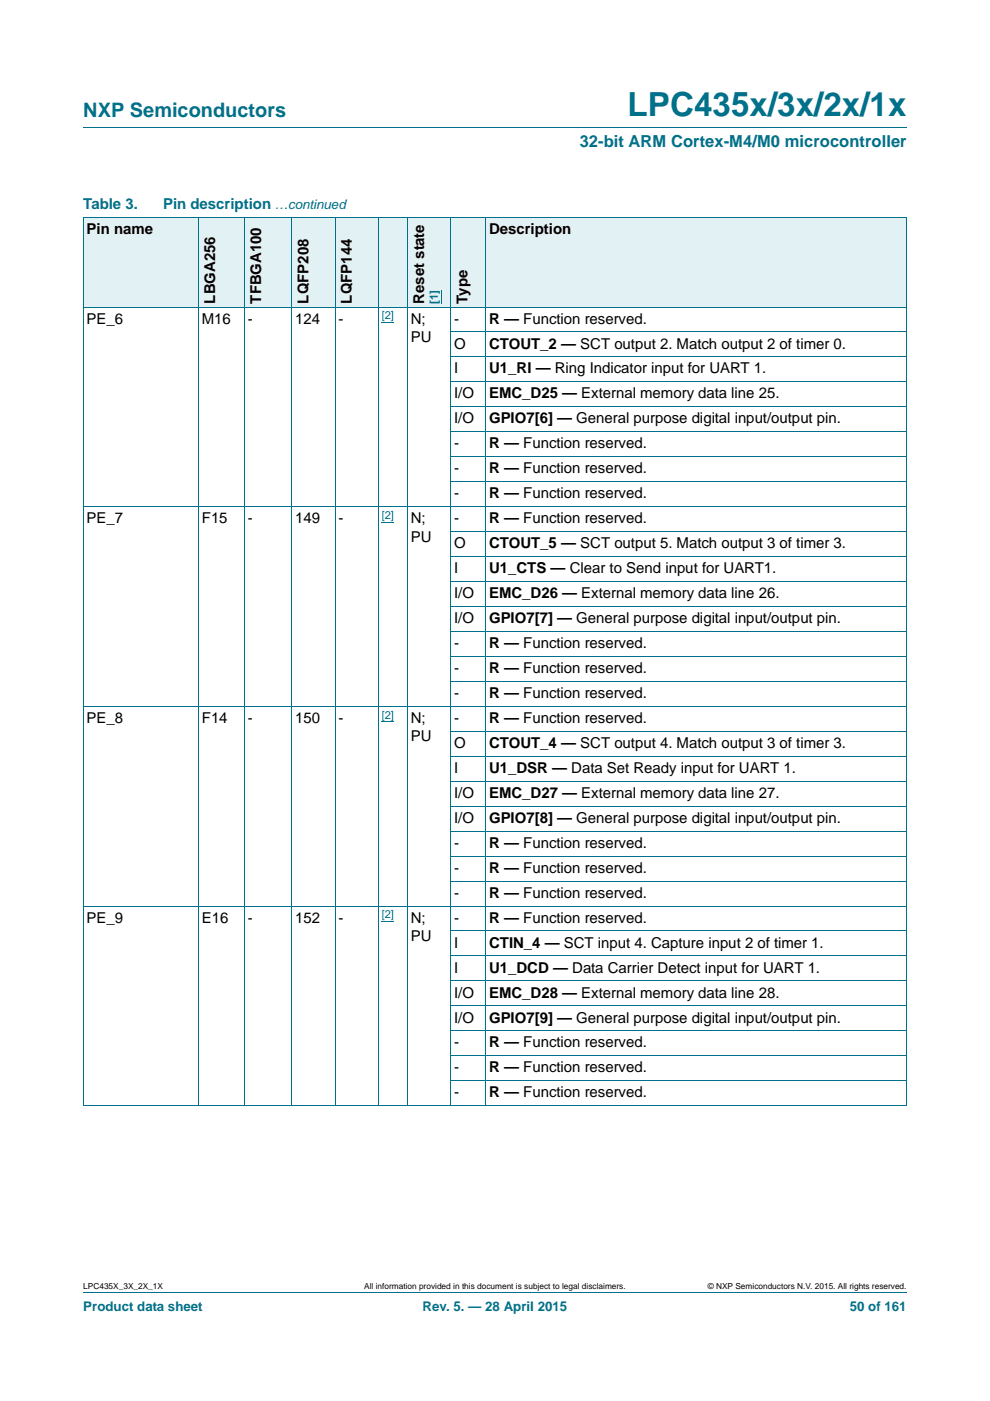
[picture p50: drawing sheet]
<svg xmlns="http://www.w3.org/2000/svg" width="210mm" height="297mm" viewBox="0 0 210 297" stroke-linecap="round" stroke-linejoin="round" font-family="sans-serif">
<defs><g id="words">
<text font-size="7" fill="#00718a" x="133.1" y="24.6">LPC435x/3x/2x/1x</text>
<text font-size="4.2" fill="#00718a" x="17.7" y="24.9">NXP Semiconductors</text>
<text font-size="3.5" fill="#00718a" x="123" y="31.1">32-bit ARM Cortex-M4/M0 microcontroller</text>
<g font-size="3.2" fill="#00718a">
<text x="17.7" y="44.3">Table 3.</text>
<text x="34.6" y="44.3">Pin description</text>
</g>
<g font-size="3.2">
<text x="18.4" y="49.6">Pin name</text>
<text x="103.7" y="49.6">Description</text>
<text x="45.6" y="64.4" transform="rotate(-90 45.6 64.4)">LBGA256</text>
<text x="55.4" y="64.4" transform="rotate(-90 55.4 64.4)">TFBGA100</text>
<text x="65.4" y="64.4" transform="rotate(-90 65.4 64.4)">LQFP208</text>
<text x="74.6" y="64.4" transform="rotate(-90 74.6 64.4)">LQFP144</text>
<text x="90" y="64.4" transform="rotate(-90 90 64.4)">Reset state</text>
<text x="99.1" y="64.4" transform="rotate(-90 99.1 64.4)">Type</text>
<text x="18.4" y="68.6">PE_6</text>
<text x="42.8" y="68.6">M16</text>
<text x="52.5" y="68.6">-</text>
<text x="62.6" y="68.6">124</text>
<text x="71.8" y="68.6">-</text>
<text x="87.1" y="68.6">N;</text>
<text x="96.3" y="68.6">-</text>
<text x="103.7" y="68.6">R — Function reserved.</text>
<text x="87.1" y="72.5">PU</text>
<text x="96.3" y="73.9">O</text>
<text x="103.7" y="73.9">CTOUT_2 — SCT output 2. Match output 2 of timer 0.</text>
<text x="96.3" y="79.2">I</text>
<text x="103.7" y="79.2">U1_RI — Ring Indicator input for UART 1.</text>
<text x="96.3" y="84.5">I/O</text>
<text x="96.3" y="89.8">I/O</text>
<text x="103.7" y="84.5">EMC_D25 — External memory data line 25.</text>
<text x="103.7" y="89.8">GPIO7[6] — General purpose digital input/output pin.</text>
<text x="96.3" y="95.1">-</text>
<text x="103.7" y="95.1">R — Function reserved.</text>
<text x="96.3" y="100.4">-</text>
<text x="103.7" y="100.4">R — Function reserved.</text>
<text x="96.3" y="105.7">-</text>
<text x="103.7" y="105.7">R — Function reserved.</text>
<text x="18.4" y="110.9">PE_7</text>
<text x="42.8" y="110.9">F15</text>
<text x="52.5" y="110.9">-</text>
<text x="62.6" y="110.9">149</text>
<text x="71.8" y="110.9">-</text>
<text x="87.1" y="110.9">N;</text>
<text x="96.3" y="110.9">-</text>
<text x="103.7" y="110.9">R — Function reserved.</text>
<text x="87.1" y="114.8">PU</text>
<text x="96.3" y="116.2">O</text>
<text x="103.7" y="116.2">CTOUT_5 — SCT output 5. Match output 3 of timer 3.</text>
<text x="96.3" y="121.5">I</text>
<text x="103.7" y="121.5">U1_CTS — Clear to Send input for UART1.</text>
<text x="96.3" y="126.8">I/O</text>
<text x="103.7" y="126.8">EMC_D26 — External memory data line 26.</text>
<text x="96.3" y="132.1">I/O</text>
<text x="96.3" y="137.4">-</text>
<text x="103.7" y="132.1">GPIO7[7] — General purpose digital input/output pin.</text>
<text x="103.7" y="137.4">R — Function reserved.</text>
<text x="96.3" y="142.7">-</text>
<text x="103.7" y="142.7">R — Function reserved.</text>
<text x="96.3" y="148">-</text>
<text x="103.7" y="148">R — Function reserved.</text>
<text x="18.4" y="153.3">PE_8</text>
<text x="42.8" y="153.3">F14</text>
<text x="52.5" y="153.3">-</text>
<text x="62.6" y="153.3">150</text>
<text x="71.8" y="153.3">-</text>
<text x="87.1" y="153.3">N;</text>
<text x="96.3" y="153.3">-</text>
<text x="103.7" y="153.3">R — Function reserved.</text>
<text x="87.1" y="157.2">PU</text>
<text x="96.3" y="158.6">O</text>
<text x="103.7" y="158.6">CTOUT_4 — SCT output 4. Match output 3 of timer 3.</text>
<text x="96.3" y="163.9">I</text>
<text x="103.7" y="163.9">U1_DSR — Data Set Ready input for UART 1.</text>
<text x="96.3" y="169.2">I/O</text>
<text x="103.7" y="169.2">EMC_D27 — External memory data line 27.</text>
<text x="96.3" y="174.5">I/O</text>
<text x="96.3" y="179.8">-</text>
<text x="103.7" y="174.5">GPIO7[8] — General purpose digital input/output pin.</text>
<text x="103.7" y="179.8">R — Function reserved.</text>
<text x="96.3" y="185">-</text>
<text x="103.7" y="185">R — Function reserved.</text>
<text x="96.3" y="190.3">-</text>
<text x="103.7" y="190.3">R — Function reserved.</text>
<text x="18.4" y="195.6">PE_9</text>
<text x="42.8" y="195.6">E16</text>
<text x="52.5" y="195.6">-</text>
<text x="62.6" y="195.6">152</text>
<text x="71.8" y="195.6">-</text>
<text x="87.1" y="195.6">N;</text>
<text x="96.3" y="195.6">-</text>
<text x="103.7" y="195.6">R — Function reserved.</text>
<text x="87.1" y="199.5">PU</text>
<text x="96.3" y="200.9">I</text>
<text x="103.7" y="200.9">CTIN_4 — SCT input 4. Capture input 2 of timer 1.</text>
<text x="96.3" y="206.2">I</text>
<text x="103.7" y="206.2">U1_DCD — Data Carrier Detect input for UART 1.</text>
<text x="96.3" y="211.5">I/O</text>
<text x="103.7" y="211.5">EMC_D28 — External memory data line 28.</text>
<text x="96.3" y="216.8">I/O</text>
<text x="103.7" y="216.8">GPIO7[9] — General purpose digital input/output pin.</text>
<text x="96.3" y="222.1">-</text>
<text x="96.3" y="227.4">-</text>
<text x="103.7" y="222.1">R — Function reserved.</text>
<text x="103.7" y="227.4">R — Function reserved.</text>
<text x="96.3" y="232.7">-</text>
<text x="103.7" y="232.7">R — Function reserved.</text>
</g>
<g font-size="2.8" fill="#00718a">
<text x="58.3" y="44.3">…continued</text>
<text x="17.7" y="277.9">Product data sheet</text>
<text x="89.6" y="277.9">Rev. 5. — 28 April 2015</text>
<text x="180.2" y="277.9">50 of 161</text>
</g>
<g font-size="2.4" fill="#00f">
<text x="92.9" y="64.4" transform="rotate(-90 92.9 64.4)">[1]</text>
<text x="81" y="67.6">[2]</text>
<text x="81" y="110">[2]</text>
<text x="81" y="152.3">[2]</text>
<text x="81" y="194.7">[2]</text>
</g>
<g font-size="1.8">
<text x="17.7" y="273.3">LPC435X_3X_2X_1X</text>
<text x="77.2" y="273.3">All information provided in this document is subject to legal disclaimers.</text>
<text x="150.1" y="273.3">© NXP Semiconductors N.V. 2015. All rights reserved.</text>
</g>
</g></defs>
<path d="M17.7 27h174.6M17.7 273.9h174.6" fill="none" stroke="#00718a" stroke-width=".21"/>
<path d="M81 68.4h2.6M81 110.7h2.6M81 153h2.6M81 195.4h2.6" fill="none" stroke="#00f" stroke-width=".21"/>
<g fill="#e2f1f4">
<path d="M17.7 46h24.4v19.1h-24.4z"/>
<path d="M42.1 46h9.8v19.1h-9.8z"/>
<path d="M51.9 46h10v19.1h-10z"/>
<path d="M61.9 46h9.2v19.1h-9.2z"/>
<path d="M71.1 46h9.2v19.1h-9.2z"/>
<path d="M80.3 46h15.3v19.1h-15.3z"/>
</g>
<path d="M93.6 61.5v2.9" fill="none" stroke="#00f" stroke-width=".21"/>
<g fill="#e2f1f4">
<path d="M95.6 46h7.4v19.1h-7.4z"/>
<path d="M103 46h89.3v19.1h-89.3z"/>
</g>
<g fill="none" stroke="#00718a" stroke-width=".21">
<path d="M17.6 46h174.7M17.7 46.1v188.3M42.1 46v188.5M51.9 46v188.5M61.9 46v188.5M71.1 46v188.5M80.3 46v188.5M86.4 46v188.5M95.6 46v188.5M103 46v188.5M192.3 46.1v188.3M17.6 65.1h174.7"/>
<path d="M95.6 70.4h96.7M95.6 75.7h96.7M95.6 81h96.7M95.6 86.3h96.7M95.6 91.6h96.7M95.6 96.8h96.7M17.6 107.4h174.7M95.6 102.1h96.7M95.6 112.7h96.7M95.6 118h96.7M95.6 123.3h96.7M95.6 128.6h96.7"/>
<path d="M95.6 133.9h96.7M95.6 139.2h96.7M17.6 149.8h174.7M95.6 144.5h96.7M95.6 155.1h96.7M95.6 160.3h96.7M95.6 165.6h96.7M95.6 170.9h96.7M95.6 176.2h96.7M17.6 192.1h174.7M95.6 181.5h96.7M95.6 186.8h96.7"/>
<path d="M95.6 197.4h96.7M95.6 202.7h96.7M95.6 208h96.7M95.6 213.3h96.7M95.6 218.6h96.7M17.6 234.4h174.7M95.6 223.8h96.7M95.6 229.1h96.7"/>
</g>
<use href="#words"/>
</svg>
